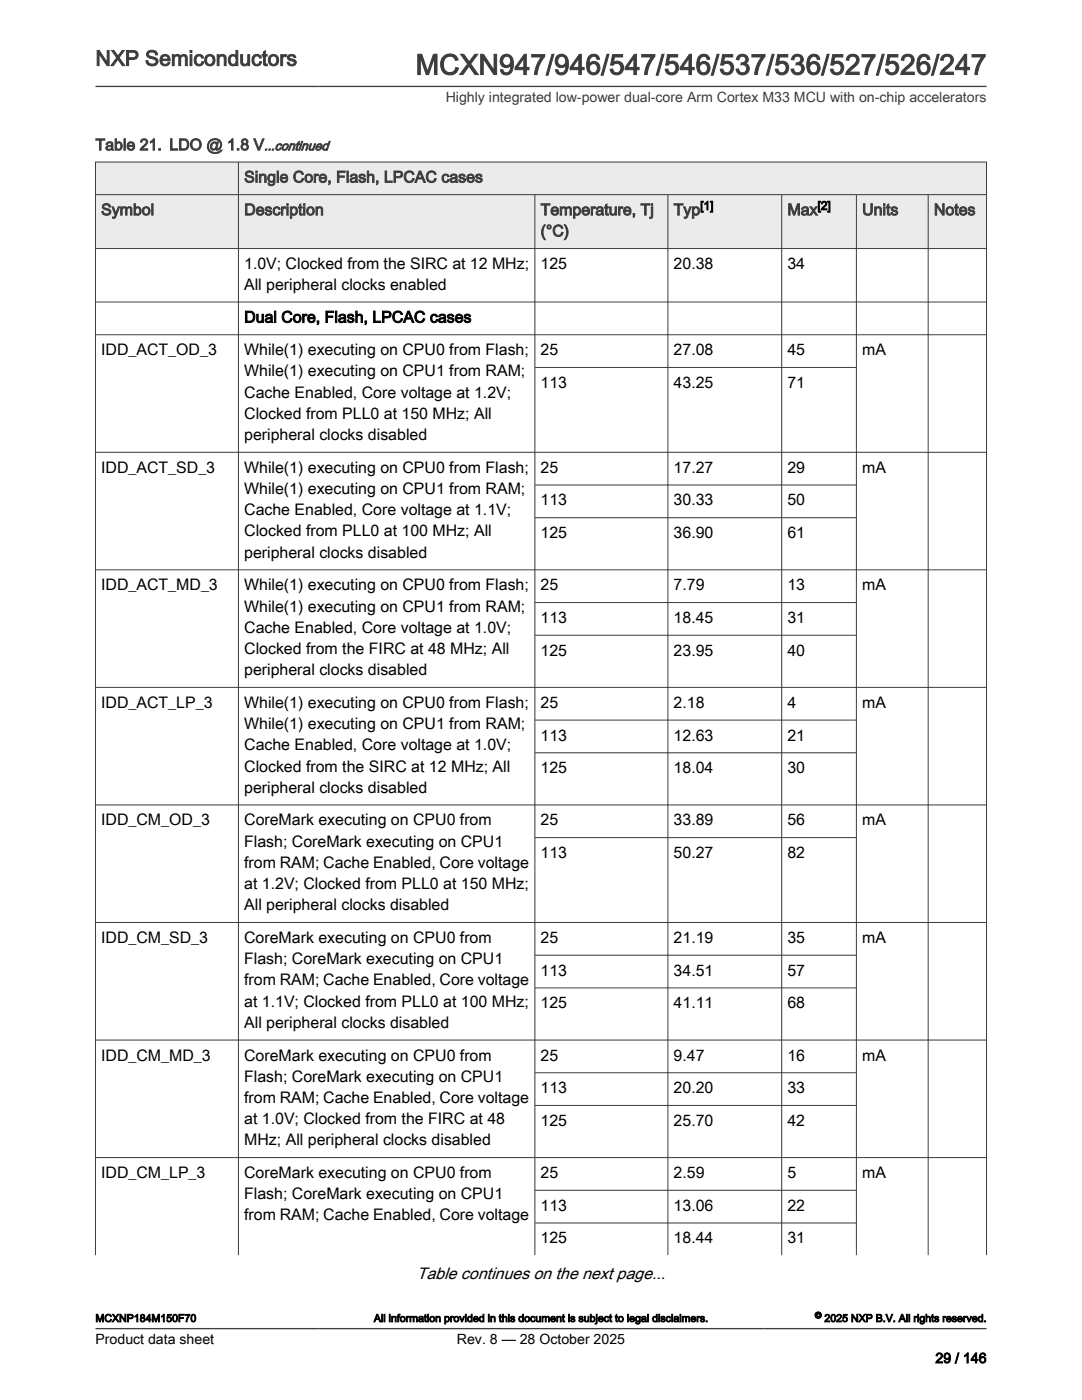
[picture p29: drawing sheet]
<svg xmlns="http://www.w3.org/2000/svg" width="216mm" height="279mm" viewBox="0 0 216 279" stroke-linecap="round" stroke-linejoin="round" font-family="sans-serif">
<defs><g id="words">
<text font-size="5.6" fill="#3c3c3c" x="82.9" y="14.9">MCXN947/946/547/546/537/536/527/526/247</text>
<text font-size="4.2" fill="#3c3c3c" x="19" y="13.1">NXP Semiconductors</text>
<text font-size="3.3" x="83.2" y="255.2">Table continues on the next page...</text>
<g font-size="3.2" fill="#3c3c3c">
<text x="19" y="30">Table 21. LDO @ 1.8 V</text>
<text x="48.7" y="36.4">Single Core, Flash, LPCAC cases</text>
<text x="20.2" y="42.9">Symbol</text>
<text x="48.7" y="42.9">Description</text>
<text x="107.9" y="42.9">Temperature, Tj</text>
<text x="107.9" y="47.2">(°C)</text>
<text x="134.4" y="42.9">Typ</text>
<text x="157.1" y="42.9">Max</text>
<text x="172" y="42.9">Units</text>
<text x="186.4" y="42.9">Notes</text>
</g>
<g font-size="3.2">
<text x="48.7" y="53.6">1.0V; Clocked from the SIRC at 12 MHz;</text>
<text x="107.9" y="53.7">125</text>
<text x="134.4" y="53.7">20.38</text>
<text x="157.1" y="53.7">34</text>
<text x="48.7" y="57.8">All peripheral clocks enabled</text>
<text x="48.7" y="64.4">Dual Core, Flash, LPCAC cases</text>
<text x="20.2" y="70.9">IDD_ACT_OD_3</text>
<text x="48.7" y="70.9">While(1) executing on CPU0 from Flash;</text>
<text x="107.9" y="70.9">25</text>
<text x="134.4" y="70.9">27.08</text>
<text x="157.1" y="70.9">45</text>
<text x="172" y="70.9">mA</text>
<text x="48.7" y="75.1">While(1) executing on CPU1 from RAM;</text>
<text x="107.9" y="77.4">113</text>
<text x="134.4" y="77.4">43.25</text>
<text x="157.1" y="77.4">71</text>
<text x="48.7" y="79.4">Cache Enabled, Core voltage at 1.2V;</text>
<text x="48.7" y="83.6">Clocked from PLL0 at 150 MHz; All</text>
<text x="48.7" y="87.8">peripheral clocks disabled</text>
<text x="20.2" y="94.4">IDD_ACT_SD_3</text>
<text x="48.7" y="94.4">While(1) executing on CPU0 from Flash;</text>
<text x="107.9" y="94.4">25</text>
<text x="134.4" y="94.4">17.27</text>
<text x="157.1" y="94.4">29</text>
<text x="172" y="94.4">mA</text>
<text x="48.7" y="98.6">While(1) executing on CPU1 from RAM;</text>
<text x="107.9" y="100.9">113</text>
<text x="134.4" y="100.9">30.33</text>
<text x="157.1" y="100.9">50</text>
<text x="48.7" y="102.8">Cache Enabled, Core voltage at 1.1V;</text>
<text x="48.7" y="107.1">Clocked from PLL0 at 100 MHz; All</text>
<text x="107.9" y="107.4">125</text>
<text x="134.4" y="107.4">36.90</text>
<text x="157.1" y="107.4">61</text>
<text x="48.7" y="111.3">peripheral clocks disabled</text>
<text x="20.2" y="117.8">IDD_ACT_MD_3</text>
<text x="48.7" y="117.8">While(1) executing on CPU0 from Flash;</text>
<text x="107.9" y="117.8">25</text>
<text x="134.4" y="117.8">7.79</text>
<text x="157.1" y="117.8">13</text>
<text x="172" y="117.8">mA</text>
<text x="48.7" y="122">While(1) executing on CPU1 from RAM;</text>
<text x="107.9" y="124.3">113</text>
<text x="134.4" y="124.3">18.45</text>
<text x="157.1" y="124.3">31</text>
<text x="48.7" y="126.3">Cache Enabled, Core voltage at 1.0V;</text>
<text x="48.7" y="130.5">Clocked from the FIRC at 48 MHz; All</text>
<text x="107.9" y="130.9">125</text>
<text x="134.4" y="130.9">23.95</text>
<text x="157.1" y="130.9">40</text>
<text x="48.7" y="134.7">peripheral clocks disabled</text>
<text x="20.2" y="141.3">IDD_ACT_LP_3</text>
<text x="48.7" y="141.3">While(1) executing on CPU0 from Flash;</text>
<text x="107.9" y="141.3">25</text>
<text x="134.4" y="141.3">2.18</text>
<text x="157.1" y="141.3">4</text>
<text x="172" y="141.3">mA</text>
<text x="48.7" y="145.5">While(1) executing on CPU1 from RAM;</text>
<text x="48.7" y="149.7">Cache Enabled, Core voltage at 1.0V;</text>
<text x="107.9" y="147.8">113</text>
<text x="134.4" y="147.8">12.63</text>
<text x="157.1" y="147.8">21</text>
<text x="48.7" y="154">Clocked from the SIRC at 12 MHz; All</text>
<text x="107.9" y="154.3">125</text>
<text x="134.4" y="154.3">18.04</text>
<text x="157.1" y="154.3">30</text>
<text x="48.7" y="158.2">peripheral clocks disabled</text>
<text x="20.2" y="164.7">IDD_CM_OD_3</text>
<text x="48.7" y="164.7">CoreMark executing on CPU0 from</text>
<text x="107.9" y="164.7">25</text>
<text x="134.4" y="164.7">33.89</text>
<text x="157.1" y="164.7">56</text>
<text x="172" y="164.7">mA</text>
<text x="48.7" y="169">Flash; CoreMark executing on CPU1</text>
<text x="48.7" y="173.2">from RAM; Cache Enabled, Core voltage</text>
<text x="107.9" y="171.3">113</text>
<text x="134.4" y="171.3">50.27</text>
<text x="157.1" y="171.3">82</text>
<text x="48.7" y="177.4">at 1.2V; Clocked from PLL0 at 150 MHz;</text>
<text x="48.7" y="181.7">All peripheral clocks disabled</text>
<text x="20.2" y="188.2">IDD_CM_SD_3</text>
<text x="48.7" y="188.2">CoreMark executing on CPU0 from</text>
<text x="107.9" y="188.2">25</text>
<text x="134.4" y="188.2">21.19</text>
<text x="157.1" y="188.2">35</text>
<text x="172" y="188.2">mA</text>
<text x="48.7" y="192.4">Flash; CoreMark executing on CPU1</text>
<text x="48.7" y="196.7">from RAM; Cache Enabled, Core voltage</text>
<text x="107.9" y="194.7">113</text>
<text x="134.4" y="194.7">34.51</text>
<text x="157.1" y="194.7">57</text>
<text x="48.7" y="200.9">at 1.1V; Clocked from PLL0 at 100 MHz;</text>
<text x="107.9" y="201.2">125</text>
<text x="134.4" y="201.2">41.11</text>
<text x="157.1" y="201.2">68</text>
<text x="48.7" y="205.1">All peripheral clocks disabled</text>
<text x="20.2" y="211.6">IDD_CM_MD_3</text>
<text x="48.7" y="211.6">CoreMark executing on CPU0 from</text>
<text x="48.7" y="215.9">Flash; CoreMark executing on CPU1</text>
<text x="107.9" y="211.6">25</text>
<text x="134.4" y="211.6">9.47</text>
<text x="157.1" y="211.6">16</text>
<text x="172" y="211.6">mA</text>
<text x="48.7" y="220.1">from RAM; Cache Enabled, Core voltage</text>
<text x="107.9" y="218.2">113</text>
<text x="134.4" y="218.2">20.20</text>
<text x="157.1" y="218.2">33</text>
<text x="48.7" y="224.3">at 1.0V; Clocked from the FIRC at 48</text>
<text x="107.9" y="224.7">125</text>
<text x="134.4" y="224.7">25.70</text>
<text x="157.1" y="224.7">42</text>
<text x="48.7" y="228.6">MHz; All peripheral clocks disabled</text>
<text x="20.2" y="235.1">IDD_CM_LP_3</text>
<text x="48.7" y="235.1">CoreMark executing on CPU0 from</text>
<text x="48.7" y="239.3">Flash; CoreMark executing on CPU1</text>
<text x="107.9" y="235.1">25</text>
<text x="134.4" y="235.1">2.59</text>
<text x="157.1" y="235.1">5</text>
<text x="172" y="235.1">mA</text>
<text x="48.7" y="243.6">from RAM; Cache Enabled, Core voltage</text>
<text x="107.9" y="241.6">113</text>
<text x="134.4" y="241.6">13.06</text>
<text x="157.1" y="241.6">22</text>
<text x="107.9" y="248.2">125</text>
<text x="134.4" y="248.2">18.44</text>
<text x="157.1" y="248.2">31</text>
</g>
<text font-size="2.8" fill="#3c3c3c" x="88.9" y="20.4">Highly integrated low-power dual-core Arm Cortex M33 MCU with on-chip accelerators</text>
<g font-size="2.8">
<text x="19" y="268.1">Product data sheet</text>
<text x="91.2" y="268.1">Rev. 8 — 28 October 2025</text>
<text x="186.6" y="272">29 / 146</text>
</g>
<text font-size="2.6" fill="#3c3c3c" x="52.7" y="30">...continued</text>
<g font-size="2.4">
<text x="139.7" y="41.9">[1]</text>
<text x="163.1" y="41.9">[2]</text>
</g>
<g font-size="2.1">
<text x="19" y="263.8">MCXNP184M150F70</text>
<text x="74.6" y="263.8">All information provided in this document is subject to legal disclaimers.</text>
<text x="164.5" y="263.8">2025 NXP B.V. All rights reserved.</text>
</g>
<text font-size="1.8" x="162.6" y="263.1">©</text>
</g></defs>
<g fill="#ebebeb">
<path d="M19 32.3h177.8v6.5h-177.8z" fill-rule="evenodd"/>
<path d="M19 38.8h177.8v10.8h-177.8z" fill-rule="evenodd"/>
</g>
<g fill="none" stroke="#3c3c3c" stroke-width=".2">
<path d="M19 32.3h177.9M19 38.8h177.9M19 32.3v218.2M47.6 32.3v218.2M106.7 38.8v211.7M133.3 38.8v211.7M156 38.8v211.7M170.9 38.8v211.7M185.2 38.8v211.7M196.9 32.3v218.2M19 49.6h177.9M19 60.3h177.9"/>
<path d="M19 66.8h177.9M106.7 73.3h64.3M19 90.3h177.9M106.7 96.8h64.3M19 113.7h177.9M106.7 103.3h64.3M19 137.2h177.9M106.7 120.3h64.3M106.7 126.8h64.3M106.7 143.7h64.3M106.7 150.2h64.3M19 160.6h177.9"/>
<path d="M106.7 167.2h64.3M19 184.1h177.9M106.7 190.6h64.3M106.7 197.2h64.3M19 207.6h177.9M106.7 214.1h64.3M19 231h177.9M106.7 220.6h64.3M106.7 237.5h64.3M106.7 244.1h64.3"/>
</g>
<path d="M19 17.3h177.8M19 265.2h177.8" fill="none" stroke="#3c3c3c" stroke-width=".26"/>
<path d="M18.7 269.3h14v4h-14z" fill="#fff"/>
<use href="#words"/>
</svg>
